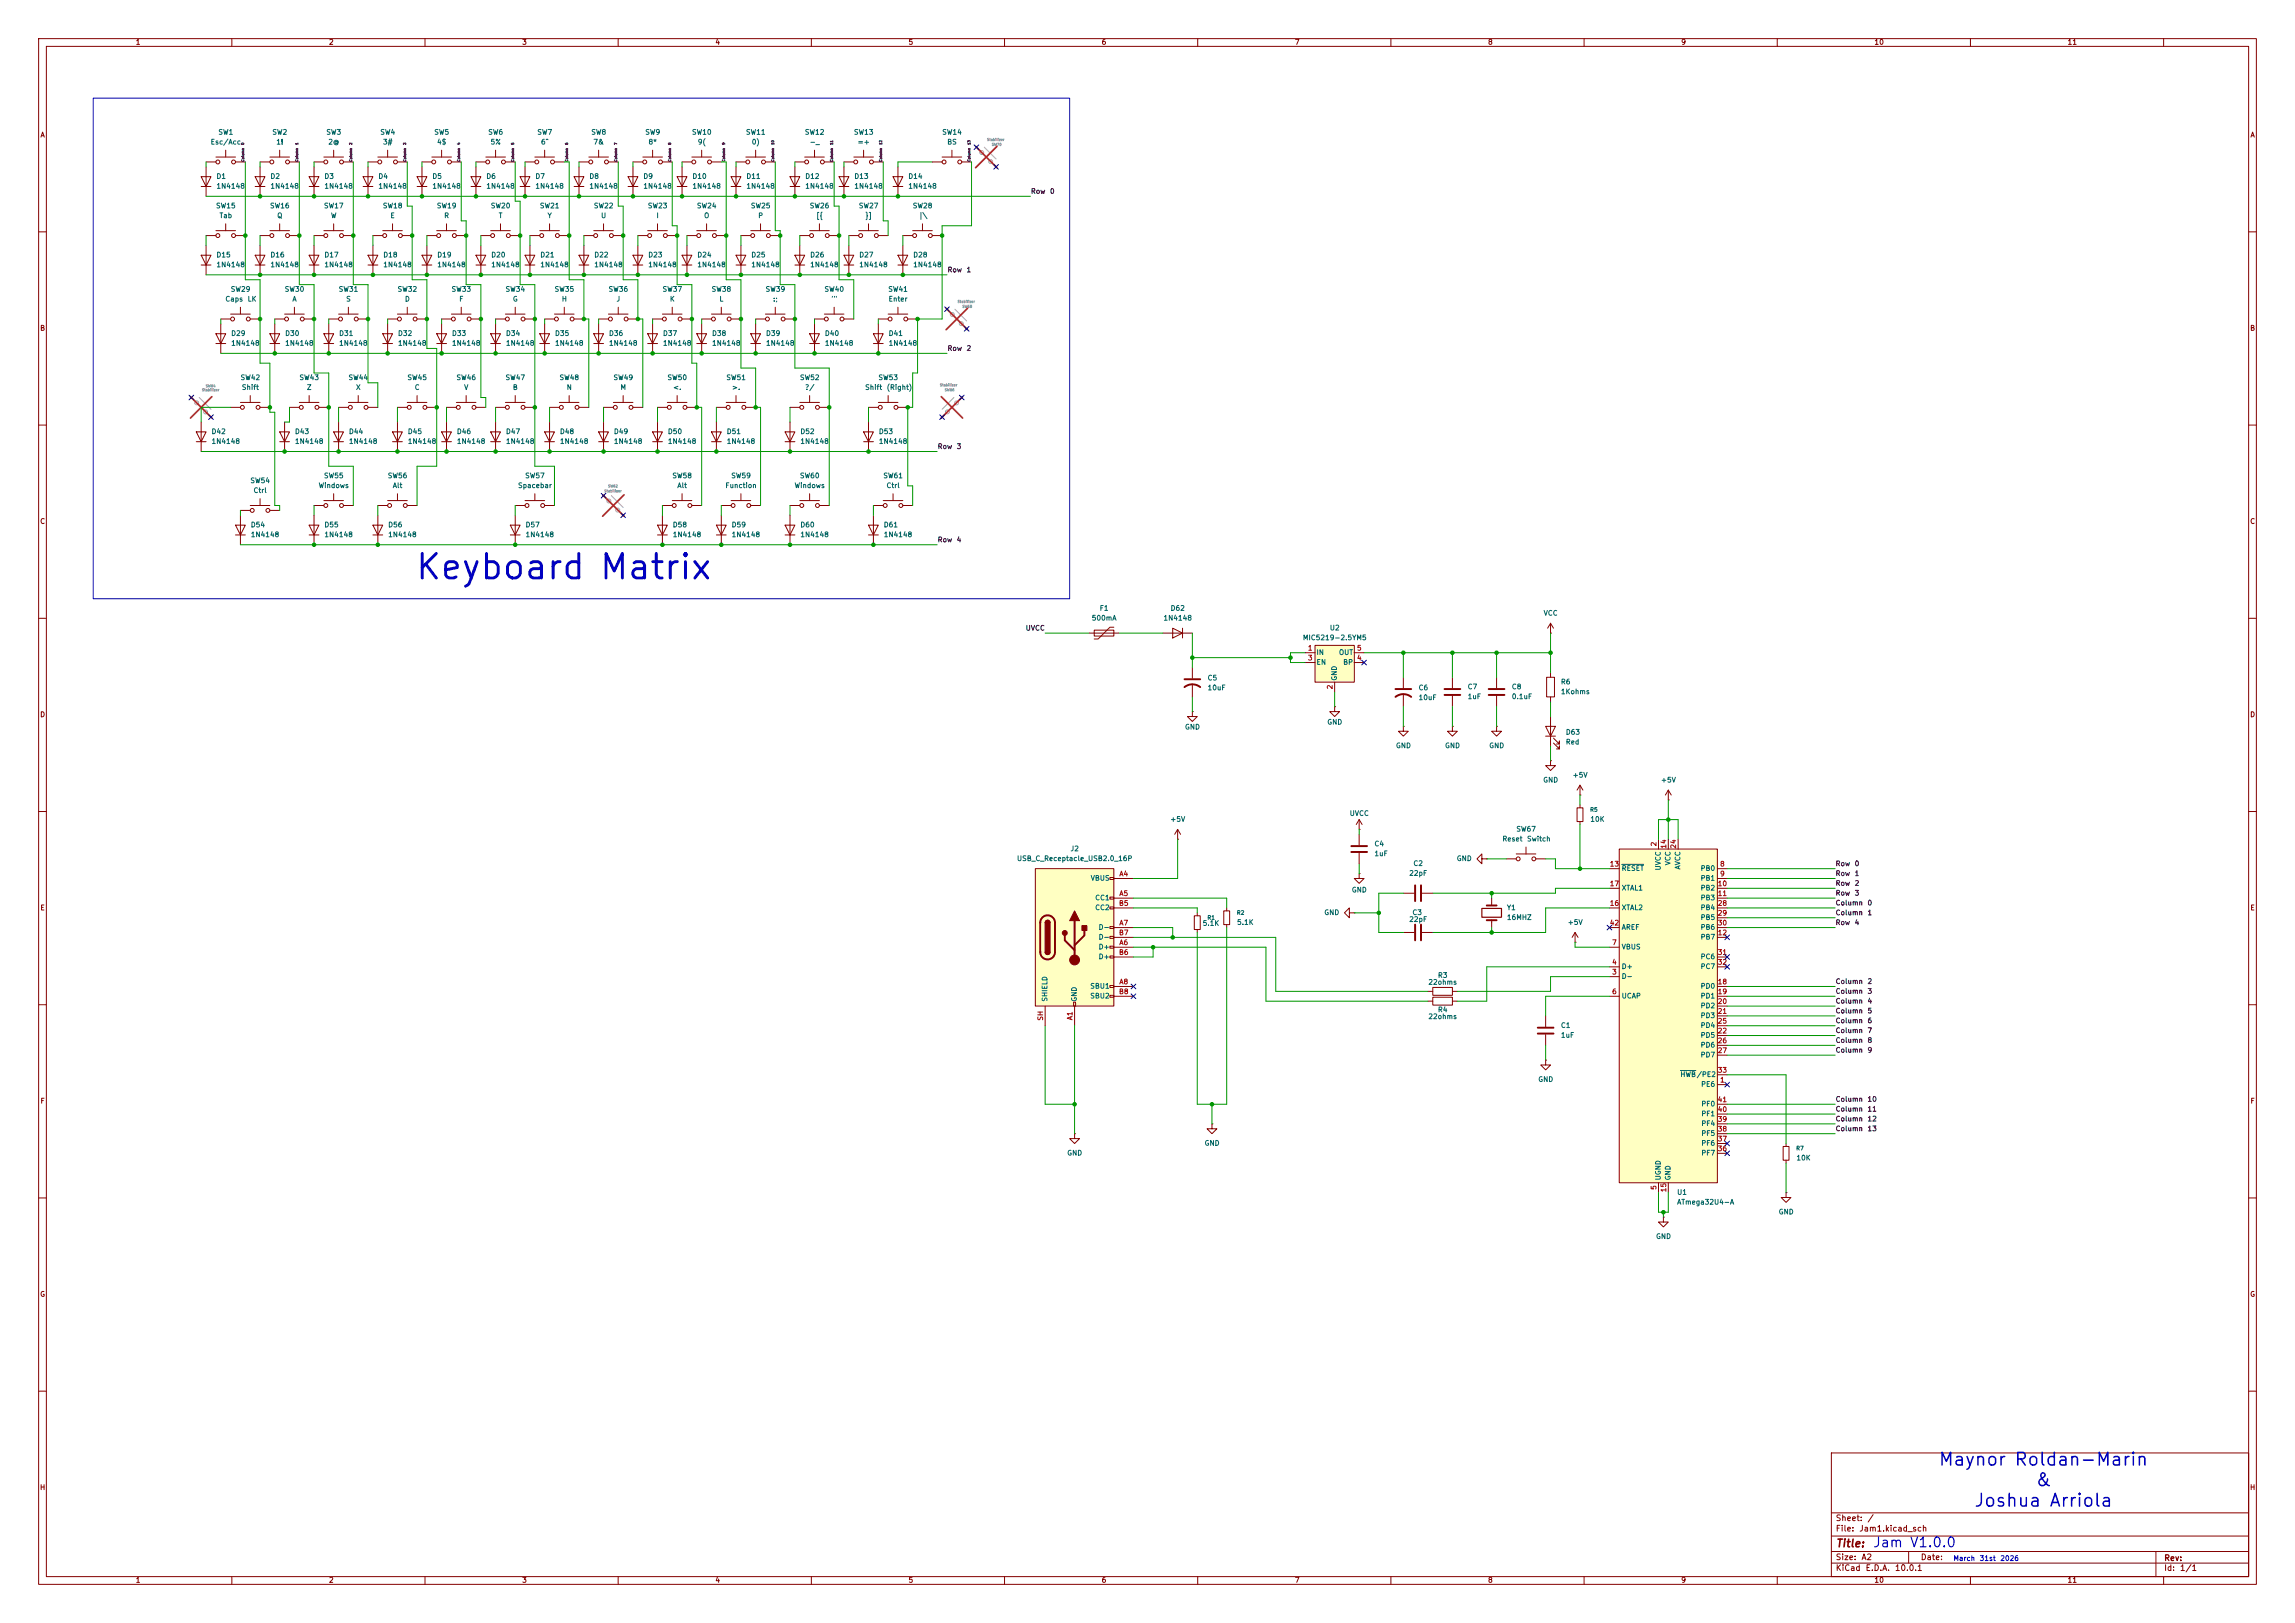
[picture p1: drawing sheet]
<svg xmlns="http://www.w3.org/2000/svg" width="594mm" height="420mm" viewBox="0 0 594 420" stroke-linecap="round" stroke-linejoin="round" font-family="sans-serif">
<defs><g id="words">
<text font-size="6.3" fill="#0000c2" x="107.1" y="151.5">Keyboard Matrix</text>
<g font-size="3.3" fill="#0000c2">
<text x="501.6" y="380.1">Maynor Roldan-Marin</text>
<text x="526.6" y="385.4">&amp;</text>
<text x="510.8" y="390.7">Joshua Arriola</text>
</g>
<text font-size="2.5" fill="#0000c2" x="484.6" y="401">Jam V1.0.0</text>
<text font-size="2" fill="#840000" x="475" y="400.9">Title:</text>
<g font-size="1.5" fill="#840000">
<text x="475" y="394">Sheet:</text>
<text x="483.2" y="394">/</text>
<text x="475" y="396.7">File:</text>
<text x="481.1" y="396.7">Jam1.kicad_sch</text>
<text x="475" y="406.9">KiCad</text>
<text x="475" y="404.1">Size:</text>
<text x="481.7" y="404.1">A2</text>
<text x="482.7" y="406.9">E.D.A.</text>
<text x="490.3" y="406.9">10.0.1</text>
<text x="497" y="404.1">Date:</text>
<text x="560" y="404.3">Rev:</text>
<text x="560" y="406.9">Id:</text>
<text x="564.1" y="406.9">1/1</text>
</g>
<g font-size="1.3" fill="#840000">
<text x="35" y="11.9">1</text>
<text x="85" y="11.9">2</text>
<text x="135" y="11.9">3</text>
<text x="185" y="11.9">4</text>
<text x="235" y="11.9">5</text>
<text x="285" y="11.9">6</text>
<text x="335" y="11.9">7</text>
<text x="385" y="11.9">8</text>
<text x="435" y="11.9">9</text>
<text x="485" y="11.9">10</text>
<text x="535" y="11.9">11</text>
<text x="10.3" y="35.9">A</text>
<text x="582.3" y="35.9">A</text>
<text x="10.3" y="85.9">B</text>
<text x="582.3" y="85.9">B</text>
<text x="10.3" y="135.9">C</text>
<text x="582.3" y="135.9">C</text>
<text x="10.3" y="185.9">D</text>
<text x="582.3" y="185.9">D</text>
<text x="10.3" y="235.9">E</text>
<text x="582.3" y="235.9">E</text>
<text x="10.3" y="285.9">F</text>
<text x="582.3" y="285.9">F</text>
<text x="10.3" y="335.9">G</text>
<text x="582.3" y="335.9">G</text>
<text x="10.2" y="385.9">H</text>
<text x="582.2" y="385.9">H</text>
<text x="35" y="409.9">1</text>
<text x="85" y="409.9">2</text>
<text x="135" y="409.9">3</text>
<text x="185" y="409.9">4</text>
<text x="235" y="409.9">5</text>
<text x="285" y="409.9">6</text>
<text x="335" y="409.9">7</text>
<text x="385" y="409.9">8</text>
<text x="435" y="409.9">9</text>
<text x="485" y="409.9">10</text>
<text x="535" y="409.9">11</text>
</g>
<g font-size="1.3" fill="#006464">
<text x="56.4" y="35.2">SW1</text>
<text x="70.4" y="35.2">SW2</text>
<text x="84.3" y="35.2">SW3</text>
<text x="98.3" y="35.2">SW4</text>
<text x="112.3" y="35.2">SW5</text>
<text x="126.2" y="35.2">SW6</text>
<text x="138.9" y="35.2">SW7</text>
<text x="152.9" y="35.2">SW8</text>
<text x="166.9" y="35.2">SW9</text>
<text x="179" y="35.2">SW10</text>
<text x="192.9" y="35.2">SW11</text>
<text x="208.2" y="35.2">SW12</text>
<text x="220.9" y="35.2">SW13</text>
<text x="243.7" y="35.2">SW14</text>
<text x="54.4" y="37.7">Esc/Acc</text>
<text x="71.4" y="37.7">1!</text>
<text x="84.8" y="37.7">2@</text>
<text x="99" y="37.7">3#</text>
<text x="113" y="37.7">4$</text>
<text x="126.8" y="37.7">5%</text>
<text x="139.9" y="37.7">6^</text>
<text x="153.4" y="37.7">7&amp;</text>
<text x="167.7" y="37.7">8*</text>
<text x="180.5" y="37.7">9(</text>
<text x="194.5" y="37.7">0)</text>
<text x="209.4" y="37.7">-_</text>
<text x="221.8" y="37.7">=+</text>
<text x="245" y="37.7">BS</text>
<text x="55.9" y="46.6">D1</text>
<text x="69.9" y="46.6">D2</text>
<text x="83.8" y="46.6">D3</text>
<text x="97.8" y="46.6">D4</text>
<text x="111.8" y="46.6">D5</text>
<text x="125.7" y="46.6">D6</text>
<text x="138.4" y="46.6">D7</text>
<text x="152.4" y="46.6">D8</text>
<text x="166.4" y="46.6">D9</text>
<text x="179.1" y="46.6">D10</text>
<text x="193" y="46.6">D11</text>
<text x="208.3" y="46.6">D12</text>
<text x="221" y="46.6">D13</text>
<text x="235" y="46.6">D14</text>
<text x="55.9" y="49.1">1N4148</text>
<text x="69.9" y="49.1">1N4148</text>
<text x="83.8" y="49.1">1N4148</text>
<text x="97.8" y="49.1">1N4148</text>
<text x="111.8" y="49.1">1N4148</text>
<text x="125.7" y="49.1">1N4148</text>
<text x="138.4" y="49.1">1N4148</text>
<text x="152.4" y="49.1">1N4148</text>
<text x="166.4" y="49.1">1N4148</text>
<text x="179.1" y="49.1">1N4148</text>
<text x="193" y="49.1">1N4148</text>
<text x="208.3" y="49.1">1N4148</text>
<text x="221" y="49.1">1N4148</text>
<text x="235" y="49.1">1N4148</text>
<text x="55.8" y="54.2">SW15</text>
<text x="56.7" y="56.7">Tab</text>
<text x="69.7" y="54.2">SW16</text>
<text x="71.6" y="56.7">Q</text>
<text x="83.7" y="54.2">SW17</text>
<text x="85.5" y="56.7">W</text>
<text x="99" y="54.2">SW18</text>
<text x="100.9" y="56.7">E</text>
<text x="112.9" y="54.2">SW19</text>
<text x="114.8" y="56.7">R</text>
<text x="126.9" y="54.2">SW20</text>
<text x="129" y="56.7">T</text>
<text x="139.6" y="54.2">SW21</text>
<text x="141.6" y="56.7">Y</text>
<text x="153.6" y="54.2">SW22</text>
<text x="155.4" y="56.7">U</text>
<text x="167.5" y="54.2">SW23</text>
<text x="169.8" y="56.7">I</text>
<text x="180.2" y="54.2">SW24</text>
<text x="182.1" y="56.7">O</text>
<text x="194.2" y="54.2">SW25</text>
<text x="196.1" y="56.7">P</text>
<text x="209.4" y="54.2">SW26</text>
<text x="211.1" y="56.7">[{</text>
<text x="222.1" y="54.2">SW27</text>
<text x="223.8" y="56.7">}]</text>
<text x="236.1" y="54.2">SW28</text>
<text x="237.6" y="56.7">|\</text>
<text x="55.9" y="66.9">D15</text>
<text x="55.9" y="69.4">1N4148</text>
<text x="69.9" y="66.9">D16</text>
<text x="69.9" y="69.4">1N4148</text>
<text x="83.8" y="66.9">D17</text>
<text x="83.8" y="69.4">1N4148</text>
<text x="99.1" y="66.9">D18</text>
<text x="99.1" y="69.4">1N4148</text>
<text x="113" y="66.9">D19</text>
<text x="113" y="69.4">1N4148</text>
<text x="127" y="66.9">D20</text>
<text x="127" y="69.4">1N4148</text>
<text x="139.7" y="66.9">D21</text>
<text x="139.7" y="69.4">1N4148</text>
<text x="153.7" y="66.9">D22</text>
<text x="153.7" y="69.4">1N4148</text>
<text x="167.6" y="66.9">D23</text>
<text x="167.6" y="69.4">1N4148</text>
<text x="180.3" y="66.9">D24</text>
<text x="180.3" y="69.4">1N4148</text>
<text x="194.3" y="66.9">D25</text>
<text x="194.3" y="69.4">1N4148</text>
<text x="209.6" y="66.9">D26</text>
<text x="209.6" y="69.4">1N4148</text>
<text x="222.3" y="66.9">D27</text>
<text x="222.3" y="69.4">1N4148</text>
<text x="236.2" y="66.9">D28</text>
<text x="236.2" y="69.4">1N4148</text>
<text x="59.6" y="75.8">SW29</text>
<text x="73.6" y="75.8">SW30</text>
<text x="87.5" y="75.8">SW31</text>
<text x="102.8" y="75.8">SW32</text>
<text x="116.7" y="75.8">SW33</text>
<text x="130.7" y="75.8">SW34</text>
<text x="143.4" y="75.8">SW35</text>
<text x="157.4" y="75.8">SW36</text>
<text x="171.3" y="75.8">SW37</text>
<text x="184" y="75.8">SW38</text>
<text x="198" y="75.8">SW39</text>
<text x="213.3" y="75.8">SW40</text>
<text x="229.8" y="75.8">SW41</text>
<text x="58.2" y="78.3">Caps</text>
<text x="64" y="78.3">LK</text>
<text x="75.6" y="78.3">A</text>
<text x="89.5" y="78.3">S</text>
<text x="104.7" y="78.3">D</text>
<text x="118.7" y="78.3">F</text>
<text x="132.6" y="78.3">G</text>
<text x="145.3" y="78.3">H</text>
<text x="159.4" y="78.3">J</text>
<text x="173.3" y="78.3">K</text>
<text x="186.1" y="78.3">L</text>
<text x="200" y="78.3">:;</text>
<text x="215" y="78.3">'&quot;</text>
<text x="229.9" y="78.3">Enter</text>
<text x="59.7" y="87.2">D29</text>
<text x="59.7" y="89.8">1N4148</text>
<text x="73.7" y="87.2">D30</text>
<text x="73.7" y="89.8">1N4148</text>
<text x="87.6" y="87.2">D31</text>
<text x="87.6" y="89.8">1N4148</text>
<text x="102.9" y="87.2">D32</text>
<text x="102.9" y="89.8">1N4148</text>
<text x="116.8" y="87.2">D33</text>
<text x="116.8" y="89.8">1N4148</text>
<text x="130.8" y="87.2">D34</text>
<text x="130.8" y="89.8">1N4148</text>
<text x="143.5" y="87.2">D35</text>
<text x="143.5" y="89.8">1N4148</text>
<text x="157.5" y="87.2">D36</text>
<text x="157.5" y="89.8">1N4148</text>
<text x="171.5" y="87.2">D37</text>
<text x="171.5" y="89.8">1N4148</text>
<text x="184.2" y="87.2">D38</text>
<text x="184.2" y="89.8">1N4148</text>
<text x="198.1" y="87.2">D39</text>
<text x="198.1" y="89.8">1N4148</text>
<text x="213.4" y="87.2">D40</text>
<text x="213.4" y="89.8">1N4148</text>
<text x="229.9" y="87.2">D41</text>
<text x="229.9" y="89.8">1N4148</text>
<text x="62.1" y="98.7">SW42</text>
<text x="62.5" y="101.2">Shift</text>
<text x="77.4" y="98.7">SW43</text>
<text x="79.3" y="101.2">Z</text>
<text x="90.1" y="98.7">SW44</text>
<text x="92" y="101.2">X</text>
<text x="105.3" y="98.7">SW45</text>
<text x="107.2" y="101.2">C</text>
<text x="118" y="98.7">SW46</text>
<text x="120" y="101.2">V</text>
<text x="130.7" y="98.7">SW47</text>
<text x="132.6" y="101.2">B</text>
<text x="144.7" y="98.7">SW48</text>
<text x="146.6" y="101.2">N</text>
<text x="158.6" y="98.7">SW49</text>
<text x="160.5" y="101.2">M</text>
<text x="172.6" y="98.7">SW50</text>
<text x="174.1" y="101.2">&lt;.</text>
<text x="187.9" y="98.7">SW51</text>
<text x="189.3" y="101.2">&gt;.</text>
<text x="206.9" y="98.7">SW52</text>
<text x="208.2" y="101.2">?/</text>
<text x="223.8" y="101.2">Shift</text>
<text x="227.2" y="98.7">SW53</text>
<text x="229.4" y="101.2">(Right)</text>
<text x="54.6" y="112.6">D42</text>
<text x="76.2" y="112.6">D43</text>
<text x="90.2" y="112.6">D44</text>
<text x="105.4" y="112.6">D45</text>
<text x="118.1" y="112.6">D46</text>
<text x="130.8" y="112.6">D47</text>
<text x="144.8" y="112.6">D48</text>
<text x="158.8" y="112.6">D49</text>
<text x="172.7" y="112.6">D50</text>
<text x="188" y="112.6">D51</text>
<text x="207" y="112.6">D52</text>
<text x="227.3" y="112.6">D53</text>
<text x="54.6" y="115.2">1N4148</text>
<text x="76.2" y="115.2">1N4148</text>
<text x="90.2" y="115.2">1N4148</text>
<text x="105.4" y="115.2">1N4148</text>
<text x="118.1" y="115.2">1N4148</text>
<text x="130.8" y="115.2">1N4148</text>
<text x="144.8" y="115.2">1N4148</text>
<text x="158.8" y="115.2">1N4148</text>
<text x="172.7" y="115.2">1N4148</text>
<text x="188" y="115.2">1N4148</text>
<text x="207" y="115.2">1N4148</text>
<text x="227.3" y="115.2">1N4148</text>
<text x="64.7" y="125.3">SW54</text>
<text x="83.7" y="124.1">SW55</text>
<text x="100.2" y="124.1">SW56</text>
<text x="135.8" y="124.1">SW57</text>
<text x="173.9" y="124.1">SW58</text>
<text x="189.1" y="124.1">SW59</text>
<text x="206.9" y="124.1">SW60</text>
<text x="228.5" y="124.1">SW61</text>
<text x="65.5" y="127.9">Ctrl</text>
<text x="82.3" y="126.6">Windows</text>
<text x="101.5" y="126.6">Alt</text>
<text x="133.9" y="126.6">Spacebar</text>
<text x="175.2" y="126.6">Alt</text>
<text x="187.6" y="126.6">Function</text>
<text x="205.5" y="126.6">Windows</text>
<text x="229.3" y="126.6">Ctrl</text>
<text x="64.8" y="136.8">D54</text>
<text x="83.8" y="136.8">D55</text>
<text x="100.3" y="136.8">D56</text>
<text x="135.9" y="136.8">D57</text>
<text x="174" y="136.8">D58</text>
<text x="189.2" y="136.8">D59</text>
<text x="207" y="136.8">D60</text>
<text x="228.6" y="136.8">D61</text>
<text x="64.8" y="139.3">1N4148</text>
<text x="83.8" y="139.3">1N4148</text>
<text x="100.3" y="139.3">1N4148</text>
<text x="135.9" y="139.3">1N4148</text>
<text x="174" y="139.3">1N4148</text>
<text x="189.2" y="139.3">1N4148</text>
<text x="207" y="139.3">1N4148</text>
<text x="228.6" y="139.3">1N4148</text>
<text x="282.4" y="160.9">500mA</text>
<text x="284.5" y="158.3">F1</text>
<text x="301" y="160.9">1N4148</text>
<text x="302.9" y="158.3">D62</text>
<text x="399.4" y="159.6">VCC</text>
<text x="337.1" y="166">MIC5219-2.5YM5</text>
<text x="344.1" y="163.4">U2</text>
<text x="340.6" y="169.8">IN</text>
<text x="340.6" y="172.3">EN</text>
<text x="346.4" y="169.8">OUT</text>
<text x="347.5" y="172.3">BP</text>
<text x="312.4" y="176.4">C5</text>
<text x="312.4" y="178.9">10uF</text>
<text x="346.3" y="176.3" transform="rotate(-90 346.3 176.3)">GND</text>
<text x="367" y="178.9">C6</text>
<text x="379.7" y="178.7">C7</text>
<text x="391.2" y="178.7">C8</text>
<text x="403.9" y="177.4">R6</text>
<text x="403.9" y="179.9">1Kohms</text>
<text x="367" y="181.5">10uF</text>
<text x="379.7" y="181.2">1uF</text>
<text x="391.2" y="181.2">0.1uF</text>
<text x="306.6" y="189.1">GND</text>
<text x="343.4" y="187.8">GND</text>
<text x="405.1" y="190.4">D63</text>
<text x="361.2" y="193.9">GND</text>
<text x="373.9" y="193.9">GND</text>
<text x="385.3" y="193.9">GND</text>
<text x="405.1" y="193">Red</text>
<text x="399.3" y="202.8">GND</text>
<text x="406.9" y="201.5">+5V</text>
<text x="429.8" y="202.8">+5V</text>
<text x="302.8" y="213">+5V</text>
<text x="349.2" y="211.4">UVCC</text>
<text x="392.3" y="215.5">SW67</text>
<text x="411.5" y="213">10K</text>
<text x="276.9" y="220.6">J2</text>
<text x="355.6" y="219.3">C4</text>
<text x="355.6" y="221.8">1uF</text>
<text x="388.7" y="218">Reset</text>
<text x="395.1" y="218">Switch</text>
<text x="263.1" y="223.1">USB_C_Receptacle_USB2.0_16P</text>
<text x="364.6" y="226.9">22pF</text>
<text x="365.7" y="224.4">C2</text>
<text x="376.9" y="223.1">GND</text>
<text x="419.6" y="225.7">RESET</text>
<text x="430.1" y="225.4" transform="rotate(-90 430.1 225.4)">UVCC</text>
<text x="432.7" y="224" transform="rotate(-90 432.7 224)">VCC</text>
<text x="435.2" y="225.1" transform="rotate(-90 435.2 225.1)">AVCC</text>
<text x="440" y="225.7">PB0</text>
<text x="282.2" y="228.2">VBUS</text>
<text x="283.3" y="233.3">CC1</text>
<text x="349.8" y="231.2">GND</text>
<text x="419.6" y="230.7">XTAL1</text>
<text x="440" y="228.2">PB1</text>
<text x="440" y="230.7">PB2</text>
<text x="440" y="233.3">PB3</text>
<text x="283.3" y="235.8">CC2</text>
<text x="311.2" y="239.9">5.1K</text>
<text x="320" y="239.6">5.1K</text>
<text x="342.6" y="237.1">GND</text>
<text x="364.6" y="238.9">22pF</text>
<text x="365.4" y="237.1">C3</text>
<text x="389.9" y="235.8">Y1</text>
<text x="389.9" y="238.4">16MHZ</text>
<text x="405.6" y="239.6">+5V</text>
<text x="419.6" y="235.8">XTAL2</text>
<text x="440" y="235.8">PB4</text>
<text x="440" y="238.4">PB5</text>
<text x="284.2" y="246">D+</text>
<text x="284.2" y="240.9">D-</text>
<text x="284.2" y="243.4">D-</text>
<text x="419.6" y="246">VBUS</text>
<text x="419.6" y="240.9">AREF</text>
<text x="440" y="243.4">PB7</text>
<text x="440" y="240.9">PB6</text>
<text x="284.2" y="248.5">D+</text>
<text x="419.6" y="251.1">D+</text>
<text x="440" y="248.5">PC6</text>
<text x="440" y="251.1">PC7</text>
<text x="282.1" y="256.1">SBU1</text>
<text x="369.6" y="255.1">22ohms</text>
<text x="372" y="253.3">R3</text>
<text x="419.6" y="253.6">D-</text>
<text x="440" y="256.1">PD0</text>
<text x="271.4" y="259.3" transform="rotate(-90 271.4 259.3)">SHIELD</text>
<text x="279" y="259.3" transform="rotate(-90 279 259.3)">GND</text>
<text x="282.1" y="258.7">SBU2</text>
<text x="372" y="262.2">R4</text>
<text x="419.6" y="258.7">UCAP</text>
<text x="440" y="258.7">PD1</text>
<text x="440" y="261.2">PD2</text>
<text x="440" y="263.8">PD3</text>
<text x="369.6" y="264">22ohms</text>
<text x="403.9" y="266.3">C1</text>
<text x="403.9" y="268.8">1uF</text>
<text x="440" y="268.8">PD5</text>
<text x="440" y="266.3">PD4</text>
<text x="440" y="271.4">PD6</text>
<text x="440" y="273.9">PD7</text>
<text x="398" y="280.3">GND</text>
<text x="434.8" y="279">HWB/PE2</text>
<text x="440.2" y="281.5">PE6</text>
<text x="440.2" y="286.6">PF0</text>
<text x="440.2" y="291.7">PF4</text>
<text x="440.2" y="289.2">PF1</text>
<text x="276.1" y="299.3">GND</text>
<text x="311.7" y="296.8">GND</text>
<text x="440.2" y="299.3">PF7</text>
<text x="440.2" y="296.8">PF6</text>
<text x="440.2" y="294.2">PF5</text>
<text x="430.1" y="305.6" transform="rotate(-90 430.1 305.6)">UGND</text>
<text x="432.7" y="305.6" transform="rotate(-90 432.7 305.6)">GND</text>
<text x="464.8" y="300.6">10K</text>
<text x="434" y="309.5">U1</text>
<text x="434" y="312">ATmega32U4-A</text>
<text x="460.2" y="314.6">GND</text>
<text x="428.5" y="320.9">GND</text>
</g>
<g font-size="1.3" fill="#0f0f0f">
<text x="266.7" y="50.5">Row</text>
<text x="271.6" y="50.5">0</text>
<text x="245.1" y="70.8">Row</text>
<text x="250" y="70.8">1</text>
<text x="245.1" y="91.1">Row</text>
<text x="250" y="91.1">2</text>
<text x="242.6" y="116.5">Row</text>
<text x="247.5" y="116.5">3</text>
<text x="242.6" y="140.6">Row</text>
<text x="247.5" y="140.6">4</text>
<text x="265.3" y="163.5">UVCC</text>
<text x="475" y="227">Row</text>
<text x="475" y="224.4">Row</text>
<text x="479.9" y="227">1</text>
<text x="479.9" y="224.4">0</text>
<text x="475" y="229.5">Row</text>
<text x="475" y="232.1">Row</text>
<text x="479.9" y="229.5">2</text>
<text x="479.9" y="232.1">3</text>
<text x="475" y="237.1">Column</text>
<text x="475" y="234.6">Column</text>
<text x="475" y="239.7">Row</text>
<text x="479.9" y="239.7">4</text>
<text x="483.2" y="237.1">1</text>
<text x="483.2" y="234.6">0</text>
<text x="475" y="254.9">Column</text>
<text x="475" y="257.5">Column</text>
<text x="483.2" y="254.9">2</text>
<text x="483.2" y="257.5">3</text>
<text x="475" y="262.5">Column</text>
<text x="475" y="260">Column</text>
<text x="483.2" y="262.5">5</text>
<text x="483.2" y="260">4</text>
<text x="475" y="267.6">Column</text>
<text x="475" y="265.1">Column</text>
<text x="483.2" y="267.6">7</text>
<text x="483.2" y="265.1">6</text>
<text x="475" y="270.2">Column</text>
<text x="475" y="272.7">Column</text>
<text x="483.2" y="270.2">8</text>
<text x="483.2" y="272.7">9</text>
<text x="475" y="287.9">Column</text>
<text x="475" y="285.4">Column</text>
<text x="483.2" y="287.9">11</text>
<text x="483.2" y="285.4">10</text>
<text x="475" y="293">Column</text>
<text x="475" y="290.5">Column</text>
<text x="483.2" y="293">13</text>
<text x="483.2" y="290.5">12</text>
</g>
<g font-size="1.3" fill="#a90000">
<text x="338.4" y="168.7">1</text>
<text x="338.4" y="171.2">3</text>
<text x="351.1" y="171.2">4</text>
<text x="351.1" y="168.7">5</text>
<text x="345.2" y="178.5" transform="rotate(-90 345.2 178.5)">2</text>
<text x="429" y="219.1" transform="rotate(-90 429 219.1)">2</text>
<text x="431.5" y="219.8" transform="rotate(-90 431.5 219.8)">14</text>
<text x="434.1" y="219.8" transform="rotate(-90 434.1 219.8)">24</text>
<text x="289.6" y="227.1">A4</text>
<text x="416.5" y="224.5">13</text>
<text x="445.1" y="224.5">8</text>
<text x="445.1" y="227.1">9</text>
<text x="289.6" y="232.2">A5</text>
<text x="416.5" y="229.6">17</text>
<text x="444.5" y="229.6">10</text>
<text x="444.5" y="232.2">11</text>
<text x="289.5" y="234.7">B5</text>
<text x="289.6" y="239.8">A7</text>
<text x="416.5" y="234.7">16</text>
<text x="416.5" y="239.8">42</text>
<text x="444.5" y="234.7">28</text>
<text x="444.5" y="237.2">29</text>
<text x="444.5" y="239.8">30</text>
<text x="289.5" y="242.3">B7</text>
<text x="289.6" y="244.9">A6</text>
<text x="417.1" y="244.9">7</text>
<text x="444.5" y="242.3">12</text>
<text x="289.5" y="247.4">B6</text>
<text x="417.1" y="249.9">4</text>
<text x="444.5" y="247.4">31</text>
<text x="444.5" y="249.9">32</text>
<text x="289.5" y="257.6">B8</text>
<text x="289.6" y="255">A8</text>
<text x="417.1" y="252.5">3</text>
<text x="417.1" y="257.6">6</text>
<text x="444.5" y="255">18</text>
<text x="444.5" y="257.6">19</text>
<text x="444.5" y="260.1">20</text>
<text x="444.5" y="262.6">21</text>
<text x="270.3" y="264.3" transform="rotate(-90 270.3 264.3)">SH</text>
<text x="277.9" y="264.1" transform="rotate(-90 277.9 264.1)">A1</text>
<text x="444.5" y="267.7">22</text>
<text x="444.5" y="265.2">25</text>
<text x="444.5" y="270.3">26</text>
<text x="444.5" y="272.8">27</text>
<text x="444.5" y="277.9">33</text>
<text x="445.1" y="280.4">1</text>
<text x="444.5" y="285.5">41</text>
<text x="444.5" y="293.1">38</text>
<text x="444.5" y="290.6">39</text>
<text x="444.5" y="288">40</text>
<text x="444.5" y="298.2">36</text>
<text x="444.5" y="295.7">37</text>
<text x="429" y="308" transform="rotate(-90 429 308)">5</text>
<text x="431.5" y="308.7" transform="rotate(-90 431.5 308.7)">15</text>
</g>
<g font-size="1.3" fill="#0000c2">
<text x="505.5" y="404.2">March</text>
<text x="512.3" y="404.2">31st</text>
<text x="517.6" y="404.2">2026</text>
</g>
<g font-size="1" fill="#006464">
<text x="411.4" y="210.3">R5</text>
<text x="312.4" y="238.2">R1</text>
<text x="320" y="237">R2</text>
<text x="464.8" y="297.9">R7</text>
</g>
<g font-size=".6" fill="#0f0f0f">
<text x="63.3" y="41.9" transform="rotate(-90 63.3 41.9)">Column</text>
<text x="63.3" y="37.6" transform="rotate(-90 63.3 37.6)">0</text>
<text x="77.3" y="41.9" transform="rotate(-90 77.3 41.9)">Column</text>
<text x="77.3" y="37.6" transform="rotate(-90 77.3 37.6)">1</text>
<text x="91.3" y="41.9" transform="rotate(-90 91.3 41.9)">Column</text>
<text x="91.3" y="37.6" transform="rotate(-90 91.3 37.6)">2</text>
<text x="105.2" y="41.9" transform="rotate(-90 105.2 41.9)">Column</text>
<text x="105.2" y="37.6" transform="rotate(-90 105.2 37.6)">3</text>
<text x="119.2" y="41.9" transform="rotate(-90 119.2 41.9)">Column</text>
<text x="119.2" y="37.6" transform="rotate(-90 119.2 37.6)">4</text>
<text x="133.2" y="41.9" transform="rotate(-90 133.2 41.9)">Column</text>
<text x="133.2" y="37.6" transform="rotate(-90 133.2 37.6)">5</text>
<text x="147.1" y="41.9" transform="rotate(-90 147.1 41.9)">Column</text>
<text x="147.1" y="37.6" transform="rotate(-90 147.1 37.6)">6</text>
<text x="159.8" y="41.9" transform="rotate(-90 159.8 41.9)">Column</text>
<text x="159.8" y="37.6" transform="rotate(-90 159.8 37.6)">7</text>
<text x="173.8" y="41.9" transform="rotate(-90 173.8 41.9)">Column</text>
<text x="173.8" y="37.6" transform="rotate(-90 173.8 37.6)">8</text>
<text x="187.8" y="41.9" transform="rotate(-90 187.8 41.9)">Column</text>
<text x="187.8" y="37.6" transform="rotate(-90 187.8 37.6)">9</text>
<text x="200.5" y="41.9" transform="rotate(-90 200.5 41.9)">Column</text>
<text x="200.5" y="37.6" transform="rotate(-90 200.5 37.6)">10</text>
<text x="215.7" y="41.9" transform="rotate(-90 215.7 41.9)">Column</text>
<text x="215.7" y="37.6" transform="rotate(-90 215.7 37.6)">11</text>
<text x="228.4" y="41.9" transform="rotate(-90 228.4 41.9)">Column</text>
<text x="228.4" y="37.6" transform="rotate(-90 228.4 37.6)">12</text>
<text x="251.3" y="41.9" transform="rotate(-90 251.3 41.9)">Column</text>
<text x="251.3" y="37.6" transform="rotate(-90 251.3 37.6)">13</text>
</g>
<g font-size=".6" fill="#989898">
<text x="255.4" y="36.6">Stabilizer</text>
<text x="256.6" y="37.9">SW70</text>
<text x="247.8" y="78.5">Stabilizer</text>
<text x="249" y="79.8">SW68</text>
<text x="52.2" y="101.4">Stabilizer</text>
<text x="53.2" y="100.4">SW64</text>
<text x="243.2" y="100.1">Stabilizer</text>
<text x="244.4" y="101.4">SW66</text>
<text x="156.3" y="127.5">Stabilizer</text>
<text x="157.3" y="126.3">SW62</text>
</g>
</g></defs>
<g fill="none" stroke="#840000" stroke-width=".26">
<path d="M10 10h574v400h-574zM12 12h570v396h-570zM60 10v2M110 10v2M160 10v2M210 10v2M260 10v2M310 10v2M360 10v2M410 10v2M460 10v2M510 10v2"/>
<path d="M560 10v2M80 45.7h2.5l-1.2 2.6zM80 48.3h2.5M81.3 43.2v7.6M113 59.7h5.1M115.6 57.9v1.8M10 60h2M90.2 79.5v1.8M105.4 79.5v1.8M110.5 61h2.5M118.1 61h2.5M582 60h2"/>
<path d="M85.1 82.6h2.5M87.6 81.3h5.1M92.7 82.6h2.5M100.3 82.6h2.6M102.9 81.3h5M107.9 82.6h2.6M10 110h2M86.4 111.8h2.5l-1.3 2.5zM86.4 114.3h2.5M87.6 109.2v7.6M156.2 105.4h2.5M158.7 104.1h5.1"/>
<path d="M161.3 102.4v1.7M163.8 105.4h2.6M582 110h2M96.5 135.9h2.6l-1.3 2.5zM96.5 138.4h2.6M97.8 133.4v7.6M10 160h2M582 160h2M10 210h2M582 210h2M309.1 237h1.5v3.5h-1.5zM309.9 236.2v.8"/>
<path d="M349.2 236.2v-1.2l-1.2 1.2 1.2 1.3v-1.3h1.3M350.5 236.2h.1M309.9 240.5v.8M10 260h2M582 260h2M10 310h2M582 310h2M10 360h2M474 376h108v32h-108zM582 360h2M474 397.5h108M474 391.5h108"/>
<path d="M60 408v2M110 408v2M160 408v2M210 408v2M260 408v2M310 408v2M360 408v2M410 408v2M460 408v2M474 404.5h108M474 401.5h108M494 401.5v3"/>
<path d="M510 408v2M558 401.5v6.5M560 408v2"/>
<circle cx="113.5" cy="61" r=".51"/>
<circle cx="117.6" cy="61" r=".51"/>
<circle cx="88.1" cy="82.6" r=".51"/>
<circle cx="92.2" cy="82.6" r=".51"/>
<circle cx="103.4" cy="82.6" r=".51"/>
<circle cx="107.4" cy="82.6" r=".51"/>
<circle cx="159.3" cy="105.4" r=".51"/>
<circle cx="163.3" cy="105.4" r=".51"/>
</g>
<path d="M340.4 167h10.1v9.5h-10.1z" fill="#ffffc2"/>
<g fill="none" stroke="#840000" stroke-width=".26">
<path d="M58.4 38.9v1.7M72.4 38.9v1.7M86.4 38.9v1.7M114.3 38.9v1.7M141 38.9v1.7M154.9 38.9v1.7M53.3 41.9h2.6M55.9 40.6h5.1M61 41.9h2.5M67.3 41.9h2.5M69.8 40.6h5.1M74.9 41.9h2.6"/>
<path d="M81.3 41.9h2.5M83.8 40.6h5.1M88.9 41.9h2.5M94 45.7h2.5l-1.3 2.6zM94 48.3h2.5M95.2 43.2v7.6M99.1 59.7h5M101.6 57.9v1.8M107.9 45.7h2.6l-1.3 2.6zM107.9 48.3h2.6M109.2 43.2v7.6M109.2 41.9h2.6"/>
<path d="M111.8 40.6h5M116.8 41.9h2.6M135.9 41.9h2.5M138.4 40.6h5.1M143.5 41.9h2.5M149.9 41.9h2.5M152.4 40.6h5.1M157.5 41.9h2.5M194.3 59.7h5.1M196.8 57.9v1.8M209.5 59.7h5.1M212.1 57.9v1.8"/>
<path d="M222.2 59.7h5.1M224.8 57.9v1.8M236.2 59.7h5.1M238.8 57.9v1.8M62.2 79.5v1.8M95.2 66h2.6l-1.3 2.6zM95.2 68.6h2.6M96.5 61h2.6M96.5 63.5v7.6M104.1 61h2.6M109.2 66h2.6l-1.3 2.6zM109.2 68.6h2.6"/>
<path d="M110.5 63.5v7.6M190.5 66h2.5l-1.2 2.6zM190.5 68.6h2.5M191.8 63.5v7.6M191.8 61h2.5M199.4 61h2.5M200.7 79.5v1.8M205.7 66h2.6l-1.3 2.6zM205.7 68.6h2.6M207 61h2.5M207 63.5v7.6M214.6 61h2.6"/>
<path d="M215.9 79.5v1.8M218.4 66h2.6l-1.3 2.6zM218.4 68.6h2.6M219.7 61h2.5M219.7 63.5v7.6M227.3 61h2.6M232.4 66h2.5l-1.2 2.6zM232.4 68.6h2.5M233.7 61h2.5M233.7 63.5v7.6M241.3 61h2.5M55.9 86.4h2.5l-1.3 2.5z"/>
<path d="M55.9 88.9h2.5M57.1 82.6h2.6M57.1 83.8v7.6M59.7 81.3h5.1M64.8 82.6h2.5M127 86.4h2.5l-1.2 2.5zM127 88.9h2.5M128.3 83.8v7.6M139.7 86.4h2.5l-1.2 2.5zM139.7 88.9h2.5M141 83.8v7.6M194.3 86.4h2.5l-1.2 2.5z"/>
<path d="M194.3 88.9h2.5M195.6 82.6h2.5M195.6 83.8v7.6M198.1 81.3h5.1M203.2 82.6h2.5M209.5 86.4h2.6l-1.3 2.5zM209.5 88.9h2.6M210.8 82.6h2.6M210.8 83.8v7.6M213.4 81.3h5M218.4 82.6h2.6M226.1 86.4h2.5l-1.3 2.5z"/>
<path d="M226.1 88.9h2.5M227.3 83.8v7.6M50.8 111.8h2.5l-1.2 2.5zM50.8 114.3h2.5M52.1 109.2v7.6M59.7 105.4h2.5M62.2 104.1h5.1M64.8 102.4v1.7M67.3 105.4h2.5M72.4 111.8h2.5l-1.2 2.5zM72.4 114.3h2.5M73.7 109.2v7.6"/>
<path d="M74.9 105.4h2.6M77.5 104.1h5M80 102.4v1.7M82.5 105.4h2.6M87.6 105.4h2.6M90.2 104.1h5M92.7 102.4v1.7M95.2 105.4h2.6M61 135.9h2.5l-1.3 2.5zM61 138.4h2.5M62.2 133.4v7.6M62.2 132.1h2.6"/>
<path d="M64.8 130.8h5M67.3 129v1.8M69.8 132.1h2.6M80 135.9h2.5l-1.2 2.5zM80 138.4h2.5M81.3 133.4v7.6M132.1 135.9h2.5l-1.3 2.5zM132.1 138.4h2.5M133.3 133.4v7.6M133.3 130.8h2.6M135.9 129.5h5.1M138.4 127.8v1.7"/>
<path d="M141 130.8h2.5M186.7 130.8h2.5M189.2 129.5h5.1M191.8 127.8v1.7M194.3 130.8h2.5M281.9 163.8h7.7M283.2 163.1h5.1v1.5h-5.1zM288.3 162.3h-1l-3.1 3.1h-1M301 163.8h7.6M303.5 162.6l2.6 1.2-2.6 1.3zM306.1 162.6v2.5M337.8 168.9h2.6"/>
<path d="M337.8 171.5h2.6M340.4 167h10.1v9.5h-10.1zM345.4 176.5v2.6M350.5 168.9h2.6M350.5 171.5h2.6M387.3 175.3v2.8M400.3 175.3h2v5h-2zM401.3 163.8h.1M401.3 161.3l-.7 1.3M401.3 161.3l.8 1.3M401.3 161.3v2.5M401.3 174v1.3"/>
<path d="M387.3 188v1.2h1.3l-1.3 1.3-1.2-1.3h1.2M387.3 188h.1M387.3 180.1v2.8M400 188h2.6l-1.3 2.5zM400 190.5h2.6M401.3 196.9v1.2h1.3l-1.3 1.3-1.3-1.3h1.3M401.3 196.9h.1M401.3 180.3v1.3M401.3 185.4v7.6M402.1 192.3l1.5 1.5v-.8v.8h-.8M402.1 191l1.5 1.5v-.7v.7h-.8M304.8 217.2h.1"/>
<path d="M304.8 214.6l-.8 1.3M304.8 214.6l.8 1.3M304.8 214.6v2.6M395 219.2v1.8M408.9 205.7h.1M408.9 203.2l-.7 1.3M408.9 203.2l.8 1.3M408.9 203.2v2.5M386.1 232.4v1.9M386.1 238.1v1.9M389.9 222.3h2.5M392.4 221h5.1"/>
<path d="M397.5 222.3h2.5M461.5 296.7h1.5v3.5h-1.5zM462.3 295.9v.8M430.5 315v1.2h1.3l-1.3 1.3-1.2-1.3h1.2M430.5 315h.1M462.3 308.6v1.3h1.2l-1.2 1.3-1.3-1.3h1.3M462.3 308.6h.1M462.3 300.2v.8"/>
<circle cx="56.4" cy="41.9" r=".51"/>
<circle cx="60.5" cy="41.9" r=".51"/>
<circle cx="70.4" cy="41.9" r=".51"/>
<circle cx="74.4" cy="41.9" r=".51"/>
<circle cx="84.3" cy="41.9" r=".51"/>
<circle cx="88.4" cy="41.9" r=".51"/>
<circle cx="112.3" cy="41.9" r=".51"/>
<circle cx="116.3" cy="41.9" r=".51"/>
<circle cx="138.9" cy="41.9" r=".51"/>
<circle cx="143" cy="41.9" r=".51"/>
<circle cx="152.9" cy="41.9" r=".51"/>
<circle cx="157" cy="41.9" r=".51"/>
<circle cx="99.6" cy="61" r=".51"/>
<circle cx="103.6" cy="61" r=".51"/>
<circle cx="194.8" cy="61" r=".51"/>
<circle cx="198.9" cy="61" r=".51"/>
<circle cx="210.1" cy="61" r=".51"/>
<circle cx="214.1" cy="61" r=".51"/>
<circle cx="222.8" cy="61" r=".51"/>
<circle cx="226.8" cy="61" r=".51"/>
<circle cx="236.7" cy="61" r=".51"/>
<circle cx="240.8" cy="61" r=".51"/>
<circle cx="60.2" cy="82.6" r=".51"/>
<circle cx="64.3" cy="82.6" r=".51"/>
<circle cx="198.6" cy="82.6" r=".51"/>
<circle cx="202.7" cy="82.6" r=".51"/>
<circle cx="213.9" cy="82.6" r=".51"/>
<circle cx="217.9" cy="82.6" r=".51"/>
<circle cx="62.7" cy="105.4" r=".51"/>
<circle cx="66.8" cy="105.4" r=".51"/>
<circle cx="78" cy="105.4" r=".51"/>
<circle cx="82" cy="105.4" r=".51"/>
<circle cx="90.7" cy="105.4" r=".51"/>
<circle cx="94.7" cy="105.4" r=".51"/>
<circle cx="65.3" cy="132.1" r=".51"/>
<circle cx="69.3" cy="132.1" r=".51"/>
<circle cx="136.4" cy="130.8" r=".51"/>
<circle cx="140.5" cy="130.8" r=".51"/>
<circle cx="189.7" cy="130.8" r=".51"/>
<circle cx="193.8" cy="130.8" r=".51"/>
<circle cx="392.9" cy="222.3" r=".51"/>
<circle cx="397" cy="222.3" r=".51"/>
</g>
<path d="M385.3 178.3h4.1M385.3 179.8h4.1M384.8 238.1h2.5M384.8 234.3h2.5" fill="none" stroke="#840000" stroke-width=".51"/>
<path d="M383.5 235.1h5.1v2.3h-5.1z" fill="none" stroke="#840000" stroke-width=".3"/>
<g fill="none" stroke="#a1a1a1" stroke-width=".26">
<path d="M49.5 102.9l1 1M49.5 102.9h.1M51.6 102.9l3 3M53.6 106.9l1 1.1M54.1 103.4l-1 1M54.6 108h.1"/>
<circle cx="50.9" cy="104.2" r=".51"/>
<circle cx="53.2" cy="106.6" r=".51"/>
</g>
<path d="M49.3 102.6l5.5 5.6M54.8 102.6l-5.5 5.6" fill="none" stroke="#e12e31" stroke-width=".46"/>
<path d="M268 224.8h20.3v35.6h-20.3z" fill="#ffffc2"/>
<g fill="none" stroke="#840000" stroke-width=".26">
<path d="M160 79.5v1.8M154.9 82.6h2.6M157.5 81.3h5.1M162.6 82.6h2.5M154.9 111.8h2.6l-1.3 2.5zM154.9 114.3h2.6M156.2 109.2v7.6M81.3 130.8h2.5M83.8 129.5h5.1M86.4 127.8v1.7M88.9 130.8h2.5M97.8 130.8h2.5"/>
<path d="M100.3 129.5h5.1M102.9 127.8v1.7M105.4 130.8h2.5M268 224.8h20.3v35.6h-20.3zM270.5 238.8l.2-.5 .4-.2 .5 .2 .2 .5M287.3 227.1h1v.5h-1zM287.3 232.2h1v.5h-1zM287.3 234.7h1v.5h-1zM287.3 239.8h1v.5h-1zM288.3 227.3h5.1M288.3 232.4h5.1M288.3 235h5.1"/>
<path d="M270.5 246.4l.2 .4 .4 .2 .5-.2 .2-.4M277.9 259.3h.5v1.1h-.5zM287.3 242.3h1v.5h-1zM287.3 244.9h1v.5h-1zM287.3 247.4h1v.5h-1zM287.3 255h1v.5h-1zM287.3 257.6h1v.5h-1zM288.3 245.1h5.1M288.3 240h5.1M288.3 255.3h5.1M288.3 247.7h5.1M288.3 242.6h5.1"/>
<path d="M288.3 257.8h5.1M270.5 260.4v5M278.1 260.4v5"/>
<circle cx="158" cy="82.6" r=".51"/>
<circle cx="162.1" cy="82.6" r=".51"/>
<circle cx="84.3" cy="130.8" r=".51"/>
<circle cx="88.4" cy="130.8" r=".51"/>
<circle cx="100.8" cy="130.8" r=".51"/>
<circle cx="104.9" cy="130.8" r=".51"/>
</g>
<path d="M269.8 237.4a1.91 1.91 0 0 1 2.1-.4 1.91 1.91 0 0 1 1.1 1.8v7.6a1.91 1.91 0 0 1-1.9 1.9 1.91 1.91 0 0 1-1.9-1.9v-7.8zM278.1 238.3v10.1M275.6 242.1v1.2l2.5 2.6M280.7 240.8v1.3l-2.6 2.5" fill="none" stroke="#840000" stroke-width=".51"/>
<g fill="#840000" stroke="#840000" stroke-width=".26">
<path d="M270.5 238.8h1.3v7.6h-1.3z"/>
<path d="M270.7 238.3l.7-.1 .4 .6h-1.3z"/>
<path d="M270.5 246.4h1.3l-.2 .4-.5 .2-.4-.2z"/>
<path d="M278.1 235.7l1.3 2.6h-2.5z"/>
<path d="M280 239.5h1.3v1.3h-1.3z"/>
<circle cx="275.6" cy="241.4" r=".63"/>
<circle cx="278.1" cy="248.4" r="1.27"/>
</g>
<g fill="none" stroke="#a1a1a1" stroke-width=".26">
<path d="M156.2 128.3l1 1M156.2 128.3h.1M158.2 128.3l3.1 3M160.3 132.3l1 1.1M160.8 128.8l-1 1M161.3 133.4h.1"/>
<circle cx="157.6" cy="129.6" r=".51"/>
<circle cx="159.9" cy="132" r=".51"/>
</g>
<path d="M156 128l5.5 5.6M161.5 128l-5.5 5.6" fill="none" stroke="#e12e31" stroke-width=".46"/>
<path d="M419.1 219.7h25.4v86.4h-25.4z" fill="#ffffc2"/>
<g fill="none" stroke="#840000" stroke-width=".26">
<path d="M100.3 38.9v1.7M128.3 38.9v1.7M168.9 38.9v1.7M181.6 38.9v1.7M195.6 38.9v1.7M210.8 38.9v1.7M223.5 38.9v1.7M246.4 38.9v1.7M52.1 45.7h2.5l-1.3 2.6zM52.1 48.3h2.5M53.3 43.2v7.6M55.9 59.7h5.1"/>
<path d="M58.4 57.9v1.8M66 45.7h2.6l-1.3 2.6zM66 48.3h2.6M67.3 43.2v7.6M69.8 59.7h5.1M72.4 57.9v1.8M83.8 59.7h5.1M86.4 57.9v1.8M95.2 41.9h2.6M97.8 40.6h5.1M102.9 41.9h2.5M121.9 45.7h2.6l-1.3 2.6z"/>
<path d="M121.9 48.3h2.6M123.2 41.9h2.5M123.2 43.2v7.6M125.7 40.6h5.1M127 59.7h5.1M129.5 57.9v1.8M130.8 41.9h2.5M134.6 45.7h2.6l-1.3 2.6zM134.6 48.3h2.6M135.9 43.2v7.6M139.7 59.7h5.1M142.2 57.9v1.8"/>
<path d="M148.6 45.7h2.5l-1.2 2.6zM148.6 48.3h2.5M149.9 43.2v7.6M153.7 59.7h5M156.2 57.9v1.8M162.6 45.7h2.5l-1.3 2.6zM162.6 48.3h2.5M163.8 41.9h2.6M163.8 43.2v7.6M166.4 40.6h5M167.6 59.7h5.1M170.2 57.9v1.8"/>
<path d="M171.4 41.9h2.6M175.3 45.7h2.5l-1.3 2.6zM175.3 48.3h2.5M176.5 41.9h2.6M176.5 43.2v7.6M179.1 40.6h5M180.3 59.7h5.1M182.9 57.9v1.8M184.1 41.9h2.6M189.2 45.7h2.6l-1.3 2.6zM189.2 48.3h2.6M190.5 41.9h2.5"/>
<path d="M190.5 43.2v7.6M193 40.6h5.1M198.1 41.9h2.6M204.5 45.7h2.5l-1.3 2.6zM204.5 48.3h2.5M205.7 41.9h2.6M205.7 43.2v7.6M208.3 40.6h5.1M213.4 41.9h2.5M217.2 45.7h2.5l-1.3 2.6zM217.2 48.3h2.5M218.4 41.9h2.6"/>
<path d="M218.4 43.2v7.6M221 40.6h5.1M226.1 41.9h2.5M231.1 45.7h2.6l-1.3 2.6zM231.1 48.3h2.6M232.4 43.2v7.6M241.3 41.9h2.5M243.8 40.6h5.1M248.9 41.9h2.6M52.1 66h2.5l-1.3 2.6zM52.1 68.6h2.5M53.3 61h2.6"/>
<path d="M53.3 63.5v7.6M61 61h2.5M66 66h2.6l-1.3 2.6zM66 68.6h2.6M67.3 63.5v7.6M67.3 61h2.5M74.9 61h2.6M76.2 79.5v1.8M80 66h2.5l-1.2 2.6zM80 68.6h2.5M81.3 61h2.5M81.3 63.5v7.6"/>
<path d="M88.9 61h2.5M119.4 79.5v1.8M123.2 66h2.5l-1.2 2.6zM123.2 68.6h2.5M124.5 61h2.5M124.5 63.5v7.6M132.1 61h2.5M133.3 79.5v1.8M135.9 66h2.5l-1.2 2.6zM135.9 68.6h2.5M137.2 61h2.5M137.2 63.5v7.6"/>
<path d="M144.8 61h2.5M146 79.5v1.8M149.9 66h2.5l-1.3 2.6zM149.9 68.6h2.5M151.1 61h2.6M151.1 63.5v7.6M158.7 61h2.6M163.8 66h2.6l-1.3 2.6zM163.8 68.6h2.6M165.1 61h2.5M165.1 63.5v7.6M172.7 61h2.6"/>
<path d="M174 79.5v1.8M176.5 66h2.6l-1.3 2.6zM176.5 68.6h2.6M177.8 61h2.5M177.8 63.5v7.6M185.4 61h2.6M186.7 79.5v1.8M232.4 79.5v1.8M69.8 86.4h2.6l-1.3 2.5zM69.8 88.9h2.6M71.1 83.8v7.6M71.1 82.6h2.6"/>
<path d="M73.7 81.3h5M78.7 82.6h2.6M83.8 86.4h2.6l-1.3 2.5zM83.8 88.9h2.6M85.1 83.8v7.6M99.1 86.4h2.5l-1.3 2.5zM99.1 88.9h2.5M100.3 83.8v7.6M113 86.4h2.6l-1.3 2.5zM113 88.9h2.6M114.3 82.6h2.5M114.3 83.8v7.6"/>
<path d="M116.8 81.3h5.1M121.9 82.6h2.6M128.3 82.6h2.5M130.8 81.3h5.1M135.9 82.6h2.5M141 82.6h2.5M143.5 81.3h5.1M148.6 82.6h2.5M153.7 86.4h2.5l-1.3 2.5zM153.7 88.9h2.5M154.9 83.8v7.6M167.6 86.4h2.6l-1.3 2.5z"/>
<path d="M167.6 88.9h2.6M168.9 82.6h2.5M168.9 83.8v7.6M171.4 81.3h5.1M176.5 82.6h2.6M180.3 86.4h2.6l-1.3 2.5zM180.3 88.9h2.6M181.6 82.6h2.5M181.6 83.8v7.6M184.1 81.3h5.1M189.2 82.6h2.6M227.3 82.6h2.6"/>
<path d="M229.9 81.3h5M234.9 82.6h2.6M101.6 111.8h2.5l-1.2 2.5zM101.6 114.3h2.5M102.9 109.2v7.6M102.9 105.4h2.5M105.4 104.1h5.1M107.9 102.4v1.7M110.5 105.4h2.5M114.3 111.8h2.5l-1.2 2.5zM114.3 114.3h2.5M115.6 105.4h2.5"/>
<path d="M115.6 109.2v7.6M118.1 104.1h5.1M120.6 102.4v1.7M123.2 105.4h2.5M127 111.8h2.5l-1.2 2.5zM127 114.3h2.5M128.3 109.2v7.6M128.3 105.4h2.5M130.8 104.1h5.1M133.3 102.4v1.7M135.9 105.4h2.5M141 111.8h2.5l-1.3 2.5z"/>
<path d="M141 114.3h2.5M142.2 105.4h2.6M142.2 109.2v7.6M144.8 104.1h5.1M147.3 102.4v1.7M149.9 105.4h2.5M168.9 111.8h2.5l-1.2 2.5zM168.9 114.3h2.5M170.2 105.4h2.5M170.2 109.2v7.6M172.7 104.1h5.1M175.3 102.4v1.7"/>
<path d="M177.8 105.4h2.5M184.1 111.8h2.6l-1.3 2.5zM184.1 114.3h2.6M185.4 105.4h2.6M185.4 109.2v7.6M188 104.1h5M190.5 102.4v1.7M193 105.4h2.6M203.2 111.8h2.5l-1.2 2.5zM203.2 114.3h2.5M204.5 105.4h2.5M204.5 109.2v7.6"/>
<path d="M207 104.1h5.1M209.5 102.4v1.7M212.1 105.4h2.5M223.5 111.8h2.6l-1.3 2.5zM223.5 114.3h2.6M224.8 105.4h2.5M224.8 109.2v7.6M227.3 104.1h5.1M229.9 102.4v1.7M232.4 105.4h2.5M170.2 135.9h2.5l-1.3 2.5zM170.2 138.4h2.5"/>
<path d="M171.4 133.4v7.6M171.4 130.8h2.6M174 129.5h5.1M176.5 127.8v1.7M179.1 130.8h2.5M185.4 135.9h2.6l-1.3 2.5zM185.4 138.4h2.6M186.7 133.4v7.6M203.2 135.9h2.5l-1.2 2.5zM203.2 138.4h2.5M204.5 130.8h2.5M204.5 133.4v7.6"/>
<path d="M207 129.5h5.1M209.5 127.8v1.7M212.1 130.8h2.5M224.8 135.9h2.5l-1.2 2.5zM224.8 138.4h2.5M226.1 130.8h2.5M226.1 133.4v7.6M228.6 129.5h5.1M231.1 127.8v1.7M233.7 130.8h2.5M308.6 172.7v2.8M308.6 177v3.3"/>
<path d="M363.2 175.3v2.8M363.2 179.6v3.3M375.9 175.3v2.8M308.6 184.2v1.2h1.3l-1.3 1.3-1.3-1.3h1.3M308.6 184.2h.1M345.4 182.9v1.3h1.3l-1.3 1.2-1.2-1.2h1.2M345.4 182.9h.1M363.2 188v1.2h1.3l-1.3 1.3-1.3-1.3h1.3M363.2 188h.1M375.9 188v1.2h1.3l-1.3 1.3-1.3-1.3h1.3M375.9 188h.1M375.9 180.1v2.8"/>
<path d="M351.8 214.6h.1M351.8 212.1v2.5M351.8 215.9v2.8M351.8 212.1l-.8 1.3M351.8 212.1l.8 1.3M408.2 209h1.5v3.6h-1.5zM408.9 208.3v.7M408.9 212.6v.8M419.1 219.7h25.4v86.4h-25.4zM429.3 217.2v2.5M431.8 207h.1M431.8 204.5v2.5"/>
<path d="M431.8 217.2v2.5M431.8 204.5l-.8 1.2M431.8 204.5l.8 1.2M434.3 217.2v2.5M316.7 235.7h1.6v3.6h-1.6zM317.5 235v.7M317.5 239.3v.7M351.8 226.1v1.2h1.3l-1.3 1.3-1.3-1.3h1.3M351.8 226.1h.1M351.8 220.7v2.8M363.2 231.1h2.8M368 231.1h2.8"/>
<path d="M383.5 222.3v-1.3l-1.2 1.3 1.2 1.2v-1.2h1.3M384.8 222.3h.1M416.6 224.8h2.5M416.6 229.9h2.5M416.6 235h2.5M444.5 224.8h2.5M444.5 227.3h2.5M444.5 229.9h2.5M444.5 232.4h2.5M444.5 235h2.5M444.5 237.5h2.5M363.2 241.3h2.8"/>
<path d="M368 241.3h2.8M369.6 256.5h1.2M369.6 259.1h1.2M370.8 255.5h5.1v2.1h-5.1zM370.8 258.1h5.1v2h-5.1zM375.9 256.5h1.3M375.9 259.1h1.3M407.7 243.8h.1M407.7 241.3l-.8 1.3M407.7 241.3l.7 1.3M407.7 241.3v2.5M416.6 252.7h2.5"/>
<path d="M416.6 250.2h2.5M416.6 257.8h2.5M416.6 245.1h2.5M416.6 240h2.5M444.5 250.2h2.5M444.5 257.8h2.5M444.5 242.6h2.5M444.5 255.3h2.5M444.5 240h2.5M444.5 247.7h2.5M400 274.3v1.3h1.3l-1.3 1.3-1.2-1.3h1.2M400 274.3h.1"/>
<path d="M400 262.9v2.8M400 267.7v2.8M444.5 260.4h2.5M444.5 262.9h2.5M444.5 268h2.5M444.5 265.4h2.5M444.5 270.5h2.5M444.5 273.1h2.5M444.5 278.1h2.5M278.1 293.4v1.2h1.3l-1.3 1.3-1.2-1.3h1.2M278.1 293.4h.1M313.7 290.8v1.3h1.3l-1.3 1.3-1.3-1.3h1.3"/>
<path d="M313.7 290.8h.1M444.5 280.7h2.5M444.5 298.5h2.5M444.5 295.9h2.5M444.5 293.4h2.5M444.5 290.8h2.5M444.5 288.3h2.5M444.5 285.8h2.5M429.3 306.1v2.5M431.8 306.1v2.5"/>
<circle cx="98.3" cy="41.9" r=".51"/>
<circle cx="102.4" cy="41.9" r=".51"/>
<circle cx="126.2" cy="41.9" r=".51"/>
<circle cx="130.3" cy="41.9" r=".51"/>
<circle cx="166.9" cy="41.9" r=".51"/>
<circle cx="170.9" cy="41.9" r=".51"/>
<circle cx="179.6" cy="41.9" r=".51"/>
<circle cx="183.6" cy="41.9" r=".51"/>
<circle cx="193.5" cy="41.9" r=".51"/>
<circle cx="197.6" cy="41.9" r=".51"/>
<circle cx="208.8" cy="41.9" r=".51"/>
<circle cx="212.9" cy="41.9" r=".51"/>
<circle cx="221.5" cy="41.9" r=".51"/>
<circle cx="225.6" cy="41.9" r=".51"/>
<circle cx="244.3" cy="41.9" r=".51"/>
<circle cx="248.4" cy="41.9" r=".51"/>
<circle cx="56.4" cy="61" r=".51"/>
<circle cx="60.5" cy="61" r=".51"/>
<circle cx="70.4" cy="61" r=".51"/>
<circle cx="74.4" cy="61" r=".51"/>
<circle cx="84.3" cy="61" r=".51"/>
<circle cx="88.4" cy="61" r=".51"/>
<circle cx="127.5" cy="61" r=".51"/>
<circle cx="131.6" cy="61" r=".51"/>
<circle cx="140.2" cy="61" r=".51"/>
<circle cx="144.3" cy="61" r=".51"/>
<circle cx="154.2" cy="61" r=".51"/>
<circle cx="158.2" cy="61" r=".51"/>
<circle cx="168.1" cy="61" r=".51"/>
<circle cx="172.2" cy="61" r=".51"/>
<circle cx="180.8" cy="61" r=".51"/>
<circle cx="184.9" cy="61" r=".51"/>
<circle cx="74.2" cy="82.6" r=".51"/>
<circle cx="78.2" cy="82.6" r=".51"/>
<circle cx="117.3" cy="82.6" r=".51"/>
<circle cx="121.4" cy="82.6" r=".51"/>
<circle cx="131.3" cy="82.6" r=".51"/>
<circle cx="135.4" cy="82.6" r=".51"/>
<circle cx="144" cy="82.6" r=".51"/>
<circle cx="148.1" cy="82.6" r=".51"/>
<circle cx="172" cy="82.6" r=".51"/>
<circle cx="176" cy="82.6" r=".51"/>
<circle cx="184.7" cy="82.6" r=".51"/>
<circle cx="188.7" cy="82.6" r=".51"/>
<circle cx="230.4" cy="82.6" r=".51"/>
<circle cx="234.4" cy="82.6" r=".51"/>
<circle cx="105.9" cy="105.4" r=".51"/>
<circle cx="110" cy="105.4" r=".51"/>
<circle cx="118.6" cy="105.4" r=".51"/>
<circle cx="122.7" cy="105.4" r=".51"/>
<circle cx="131.3" cy="105.4" r=".51"/>
<circle cx="135.4" cy="105.4" r=".51"/>
<circle cx="145.3" cy="105.4" r=".51"/>
<circle cx="149.4" cy="105.4" r=".51"/>
<circle cx="173.2" cy="105.4" r=".51"/>
<circle cx="177.3" cy="105.4" r=".51"/>
<circle cx="188.5" cy="105.4" r=".51"/>
<circle cx="192.5" cy="105.4" r=".51"/>
<circle cx="207.5" cy="105.4" r=".51"/>
<circle cx="211.6" cy="105.4" r=".51"/>
<circle cx="227.8" cy="105.4" r=".51"/>
<circle cx="231.9" cy="105.4" r=".51"/>
<circle cx="174.5" cy="130.8" r=".51"/>
<circle cx="178.6" cy="130.8" r=".51"/>
<circle cx="207.5" cy="130.8" r=".51"/>
<circle cx="211.6" cy="130.8" r=".51"/>
<circle cx="229.1" cy="130.8" r=".51"/>
<circle cx="233.2" cy="130.8" r=".51"/>
</g>
<path d="M419.7 223.7h5.7M434.9 277h4" fill="none" stroke="#006464" stroke-width=".26"/>
<g fill="none" stroke="#840000" stroke-width=".51">
<path d="M306.6 177.8a3.3 3.3 0 0 1 4 0M306.6 175.8h4M361.2 178.3h4.1M373.9 178.3h4.1M373.9 179.8h4.1M361.2 180.3a3.3 3.3 0 0 1 4.1 0M349.8 218.9h4M349.8 220.5h4M366.3 229.1v4.1M366.3 239.3v4M367.8 229.1v4.1M367.8 239.3v4"/>
<path d="M398 265.9h4.1M398 267.5h4.1"/>
</g>
<g fill="none" stroke="#a1a1a1" stroke-width=".26">
<path d="M252.7 38.1l1 1M252.7 38.1h.1M254.8 38.1l3 3M257.3 38.6l-1 1M256.8 42.2l1 1M257.8 43.2h.1M245.1 80l1 1M245.1 80h.1M247.1 80l3.1 3.1M249.2 84.1l1 1M249.7 80.5l-1 1M250.2 85.1h.1"/>
<path d="M243.8 108h.1M244.3 103.4l1.1 1M244.9 106.9l-1.1 1.1M246.9 102.9l-3.1 3M248.9 102.9l-1 1M248.9 102.9h.1"/>
<circle cx="254.1" cy="39.5" r=".51"/>
<circle cx="256.4" cy="41.8" r=".51"/>
<circle cx="246.5" cy="81.4" r=".51"/>
<circle cx="248.8" cy="83.7" r=".51"/>
<circle cx="245.2" cy="106.6" r=".51"/>
<circle cx="247.6" cy="104.3" r=".51"/>
</g>
<path d="M252.5 37.9l5.5 5.5M258 37.9l-5.5 5.5M244.9 79.8l5.5 5.5M250.4 79.8l-5.5 5.5M243.6 102.6l5.5 5.6M249.1 102.6l-5.5 5.6" fill="none" stroke="#e12e31" stroke-width=".46"/>
<g fill="none" stroke="#009600" stroke-width=".26">
<path d="M53.3 50.8h213.4M53.3 41.9v1.3M63.5 41.9v30.5h3.8v21.6h2.5v12.7h1.3v24.1h1.3v1.3M67.3 41.9v1.3M77.5 41.9v31.8h3.8v22.8h3.8v24.2h6.3v10.1M81.3 41.9v1.3M91.4 41.9v31.8h3.8v25.4h2.6v6.3M95.2 41.9v1.3M105.4 41.9v11.4h1.3v19.1h3.8v17.8h2.5v30.5h-5.1v10.1M109.2 41.9v1.3M119.4 41.9v15.3h1.2v16.5h3.9v29.2h1.2v2.5M123.2 41.9v1.3"/>
<path d="M133.3 41.9v10.2h1.3v21.6h3.8v47h5.1v10.1M135.9 41.9v1.3M146 41.9h1.3v30.5h3.8v10.2h1.3v22.8M149.9 41.9v1.3M160 41.9v11.4h1.3v19.1h3.8v10.2h1.3v22.8M163.8 41.9v1.3M174 41.9v16.5h1.3v15.3h3.8v20.3h1.2v11.4h1.3v25.4M176.5 41.9v1.3M186.7 41.9h1.3v30.5h3.8v22.9h3.8v10.1h1.2v25.4M190.5 41.9v1.3M200.7 41.9v17.8h1.2v14h3.8v21.6h8.9v35.5M205.7 41.9v1.3"/>
<path d="M215.9 41.9v11.4h1.3v19.1h3.8v10.2M218.4 41.9v1.3M228.6 41.9v15.3h1.3v3.8M241.3 41.9h-8.9v1.3M251.5 41.9v16.5h-7.7v24.2h-6.3v13.9h-1.3v8.9h-1.3v20.3h1.3v5.1M53.3 71.1h191.8M53.3 61v2.5M67.3 61v2.5M81.3 61v2.5M96.5 61v2.5M110.5 61v2.5M124.5 61v2.5"/>
<path d="M137.2 61v2.5M151.1 61v2.5M165.1 61v2.5M177.8 61v2.5M191.8 61v2.5M207 61v2.5M219.7 61v2.5M233.7 61v2.5M57.1 91.4h188M57.1 82.6v1.2M71.1 82.6v1.2M85.1 82.6v1.2"/>
<path d="M100.3 82.6v1.2M114.3 82.6v1.2M128.3 82.6v1.2M141 82.6v1.2M154.9 82.6v1.2M168.9 82.6v1.2M181.6 82.6v1.2M195.6 82.6v1.2M210.8 82.6v1.2M227.3 82.6v1.2M52.1 116.8h190.5M59.7 105.4h-7.6v3.8"/>
<path d="M74.9 105.4v3.8h-1.2M87.6 105.4v3.8M102.9 105.4v3.8M115.6 105.4v3.8M128.3 105.4v3.8M142.2 105.4v3.8M156.2 105.4v3.8M170.2 105.4v3.8M185.4 105.4v3.8M204.5 105.4v3.8M224.8 105.4v3.8M62.2 132.1v1.3"/>
<path d="M81.3 130.8v2.6M97.8 130.8v2.6M133.3 130.8v2.6M171.4 130.8v2.6M186.7 130.8v2.6M204.5 130.8v2.6M226.1 130.8v2.6M62.2 141h180.4M270.5 163.8h11.4M289.6 163.8h11.4M308.6 163.8v8.9M308.6 170.2h25.4"/>
<path d="M337.8 168.9h-3.8v2.6h3.8M345.4 179.1v3.8M353.1 168.9h48.2M363.2 168.9v6.4M375.9 168.9v6.4M387.3 168.9v6.4M401.3 163.8v10.2M308.6 180.3v3.9M363.2 182.9v5.1M375.9 182.9v5.1M387.3 182.9v5.1M401.3 181.6v3.8"/>
<path d="M401.3 193v3.9M304.8 217.2v10.1h-11.4M351.8 214.6v1.3M408.9 205.7v2.6M408.9 213.4v11.4M429.3 217.2v-5.1h5v5.1M431.8 207v10.2M293.4 235h16.5v1.2M293.4 232.4h24.1v2.6M350.5 236.2h6.4M351.8 223.5v2.6M363.2 231.1h-6.3v10.2h6.3"/>
<path d="M384.8 222.3h5.1M386.1 231.1v1.3M400 222.3h2.6v2.5h14M416.6 235h-16.6v6.3h-29.2M416.6 229.9h-14v1.2h-31.8M447 224.8h28M447 235h28M447 227.3h28M447 229.9h28M447 232.4h28M447 237.5h28M293.4 240h10.1v2.6"/>
<path d="M293.4 245.1h34.3v14h41.9M293.4 242.6h36.8v13.9h39.4M298.4 245.1v2.6h-5M317.5 240v45.8h-7.6v-44.5M386.1 240v1.3M407.7 243.8v1.3h8.9M416.6 257.8h-16.6v5.1M416.6 250.2h-31.8v8.9h-7.6M416.6 252.7h-15.3v3.8h-24.1M447 240h28M447 255.3h28M447 257.8h28"/>
<path d="M270.5 265.4v20.4h7.6M278.1 265.4v28M400 270.5v3.8M447 260.4h28M447 268h28M447 270.5h28M447 262.9h28M447 265.4h28M447 278.1h15.3v17.8M447 273.1h28M313.7 285.8v5M447 285.8h28"/>
<path d="M447 288.3h28M447 290.8h28M447 293.4h28M429.3 308.6v5.1h2.5v-5.1M430.5 313.7v1.3M462.3 301v7.6"/>
</g>
<g fill="none" stroke="#000084" stroke-width=".26">
<path d="M252.1 37.5l1.2 1.2M253.3 37.5l-1.2 1.2M257.2 42.6l1.2 1.2M258.4 42.6l-1.2 1.2M244.5 79.4l1.2 1.2M245.7 79.4l-1.2 1.2M249.6 84.5l1.2 1.2M250.8 84.5l-1.2 1.2M48.9 102.3l1.2 1.2M50.1 102.3l-1.2 1.2M54 107.3l1.2 1.3M55.2 107.3l-1.2 1.3"/>
<path d="M243.2 107.3l1.2 1.3M244.4 107.3l-1.2 1.3M248.3 102.3l1.2 1.2M249.5 102.3l-1.2 1.2M155.6 127.7l1.2 1.2M156.8 127.7l-1.2 1.2M160.7 132.7l1.2 1.3M161.9 132.7l-1.2 1.3M352.5 170.8l1.2 1.3M353.7 170.8l-1.2 1.3M416 239.4l1.2 1.2M417.2 239.4l-1.2 1.2"/>
<path d="M292.8 257.2l1.2 1.2M292.8 254.7l1.2 1.2M294 257.2l-1.2 1.2M294 254.7l-1.2 1.2M446.4 247l1.2 1.3M446.4 242l1.2 1.2M446.4 249.6l1.2 1.2M447.6 247l-1.2 1.3M447.6 242l-1.2 1.2M447.6 249.6l-1.2 1.2M446.4 295.3l1.2 1.2M446.4 297.8l1.2 1.3"/>
<path d="M446.4 280.1l1.2 1.2M447.6 295.3l-1.2 1.2M447.6 297.8l-1.2 1.3M447.6 280.1l-1.2 1.2"/>
</g>
<path d="M24.1 25.4h252.8v129.5h-252.8z" fill="none" stroke="#0000c2" stroke-width=".26"/>
<g fill="#009600" stroke="#009600" stroke-width=".26">
<circle cx="430.5" cy="313.7" r=".46"/>
<circle cx="233.7" cy="71.1" r=".46"/>
<circle cx="237.5" cy="82.6" r=".46"/>
<circle cx="243.8" cy="61" r=".46"/>
<circle cx="185.4" cy="116.8" r=".46"/>
<circle cx="201.9" cy="61" r=".46"/>
<circle cx="214.6" cy="105.4" r=".46"/>
<circle cx="205.7" cy="82.6" r=".46"/>
<circle cx="191.8" cy="71.1" r=".46"/>
<circle cx="190.5" cy="50.8" r=".46"/>
<circle cx="179.1" cy="82.6" r=".46"/>
<circle cx="218.4" cy="50.8" r=".46"/>
<circle cx="227.3" cy="91.4" r=".46"/>
<circle cx="298.4" cy="245.1" r=".46"/>
<circle cx="308.6" cy="170.2" r=".46"/>
<circle cx="186.7" cy="141" r=".46"/>
<circle cx="226.1" cy="141" r=".46"/>
<circle cx="204.5" cy="141" r=".46"/>
<circle cx="219.7" cy="71.1" r=".46"/>
<circle cx="210.8" cy="91.4" r=".46"/>
<circle cx="207" cy="71.1" r=".46"/>
<circle cx="204.5" cy="116.8" r=".46"/>
<circle cx="224.8" cy="116.8" r=".46"/>
<circle cx="386.1" cy="231.1" r=".46"/>
<circle cx="356.9" cy="236.2" r=".46"/>
<circle cx="386.1" cy="241.3" r=".46"/>
<circle cx="375.9" cy="168.9" r=".46"/>
<circle cx="363.2" cy="168.9" r=".46"/>
<circle cx="387.3" cy="168.9" r=".46"/>
<circle cx="401.3" cy="168.9" r=".46"/>
<circle cx="334" cy="170.2" r=".46"/>
<circle cx="408.9" cy="224.8" r=".46"/>
<circle cx="431.8" cy="212.1" r=".46"/>
<circle cx="303.5" cy="242.6" r=".46"/>
<circle cx="313.7" cy="285.8" r=".46"/>
<circle cx="278.1" cy="285.8" r=".46"/>
<circle cx="115.6" cy="116.8" r=".46"/>
<circle cx="102.9" cy="116.8" r=".46"/>
<circle cx="97.8" cy="141" r=".46"/>
<circle cx="87.6" cy="116.8" r=".46"/>
<circle cx="69.8" cy="105.4" r=".46"/>
<circle cx="67.3" cy="71.1" r=".46"/>
<circle cx="67.3" cy="82.6" r=".46"/>
<circle cx="71.1" cy="91.4" r=".46"/>
<circle cx="81.3" cy="82.6" r=".46"/>
<circle cx="85.1" cy="105.4" r=".46"/>
<circle cx="85.1" cy="91.4" r=".46"/>
<circle cx="123.2" cy="50.8" r=".46"/>
<circle cx="149.9" cy="50.8" r=".46"/>
<circle cx="147.3" cy="61" r=".46"/>
<circle cx="134.6" cy="61" r=".46"/>
<circle cx="135.9" cy="50.8" r=".46"/>
<circle cx="67.3" cy="50.8" r=".46"/>
<circle cx="77.5" cy="61" r=".46"/>
<circle cx="81.3" cy="50.8" r=".46"/>
<circle cx="81.3" cy="71.1" r=".46"/>
<circle cx="110.5" cy="82.6" r=".46"/>
<circle cx="95.2" cy="82.6" r=".46"/>
<circle cx="113" cy="105.4" r=".46"/>
<circle cx="114.3" cy="91.4" r=".46"/>
<circle cx="100.3" cy="91.4" r=".46"/>
<circle cx="141" cy="91.4" r=".46"/>
<circle cx="124.5" cy="71.1" r=".46"/>
<circle cx="128.3" cy="91.4" r=".46"/>
<circle cx="137.2" cy="71.1" r=".46"/>
<circle cx="91.4" cy="61" r=".46"/>
<circle cx="106.7" cy="61" r=".46"/>
<circle cx="96.5" cy="71.1" r=".46"/>
<circle cx="95.2" cy="50.8" r=".46"/>
<circle cx="110.5" cy="71.1" r=".46"/>
<circle cx="109.2" cy="50.8" r=".46"/>
<circle cx="81.3" cy="141" r=".46"/>
<circle cx="73.7" cy="116.8" r=".46"/>
<circle cx="63.5" cy="61" r=".46"/>
<circle cx="151.1" cy="82.6" r=".46"/>
<circle cx="165.1" cy="71.1" r=".46"/>
<circle cx="138.4" cy="82.6" r=".46"/>
<circle cx="120.6" cy="61" r=".46"/>
<circle cx="156.2" cy="116.8" r=".46"/>
<circle cx="124.5" cy="82.6" r=".46"/>
<circle cx="151.1" cy="71.1" r=".46"/>
<circle cx="191.8" cy="82.6" r=".46"/>
<circle cx="181.6" cy="91.4" r=".46"/>
<circle cx="154.9" cy="91.4" r=".46"/>
<circle cx="195.6" cy="91.4" r=".46"/>
<circle cx="168.9" cy="91.4" r=".46"/>
<circle cx="195.6" cy="105.4" r=".46"/>
<circle cx="217.2" cy="61" r=".46"/>
<circle cx="234.9" cy="105.4" r=".46"/>
<circle cx="205.7" cy="50.8" r=".46"/>
<circle cx="232.4" cy="50.8" r=".46"/>
<circle cx="176.5" cy="50.8" r=".46"/>
<circle cx="188" cy="61" r=".46"/>
<circle cx="163.8" cy="50.8" r=".46"/>
<circle cx="175.3" cy="61" r=".46"/>
<circle cx="161.3" cy="61" r=".46"/>
<circle cx="165.1" cy="82.6" r=".46"/>
<circle cx="177.8" cy="71.1" r=".46"/>
<circle cx="133.3" cy="141" r=".46"/>
<circle cx="170.2" cy="116.8" r=".46"/>
<circle cx="180.3" cy="105.4" r=".46"/>
<circle cx="142.2" cy="116.8" r=".46"/>
<circle cx="128.3" cy="116.8" r=".46"/>
<circle cx="138.4" cy="105.4" r=".46"/>
<circle cx="171.4" cy="141" r=".46"/>
</g>
<use href="#words"/>
</svg>
